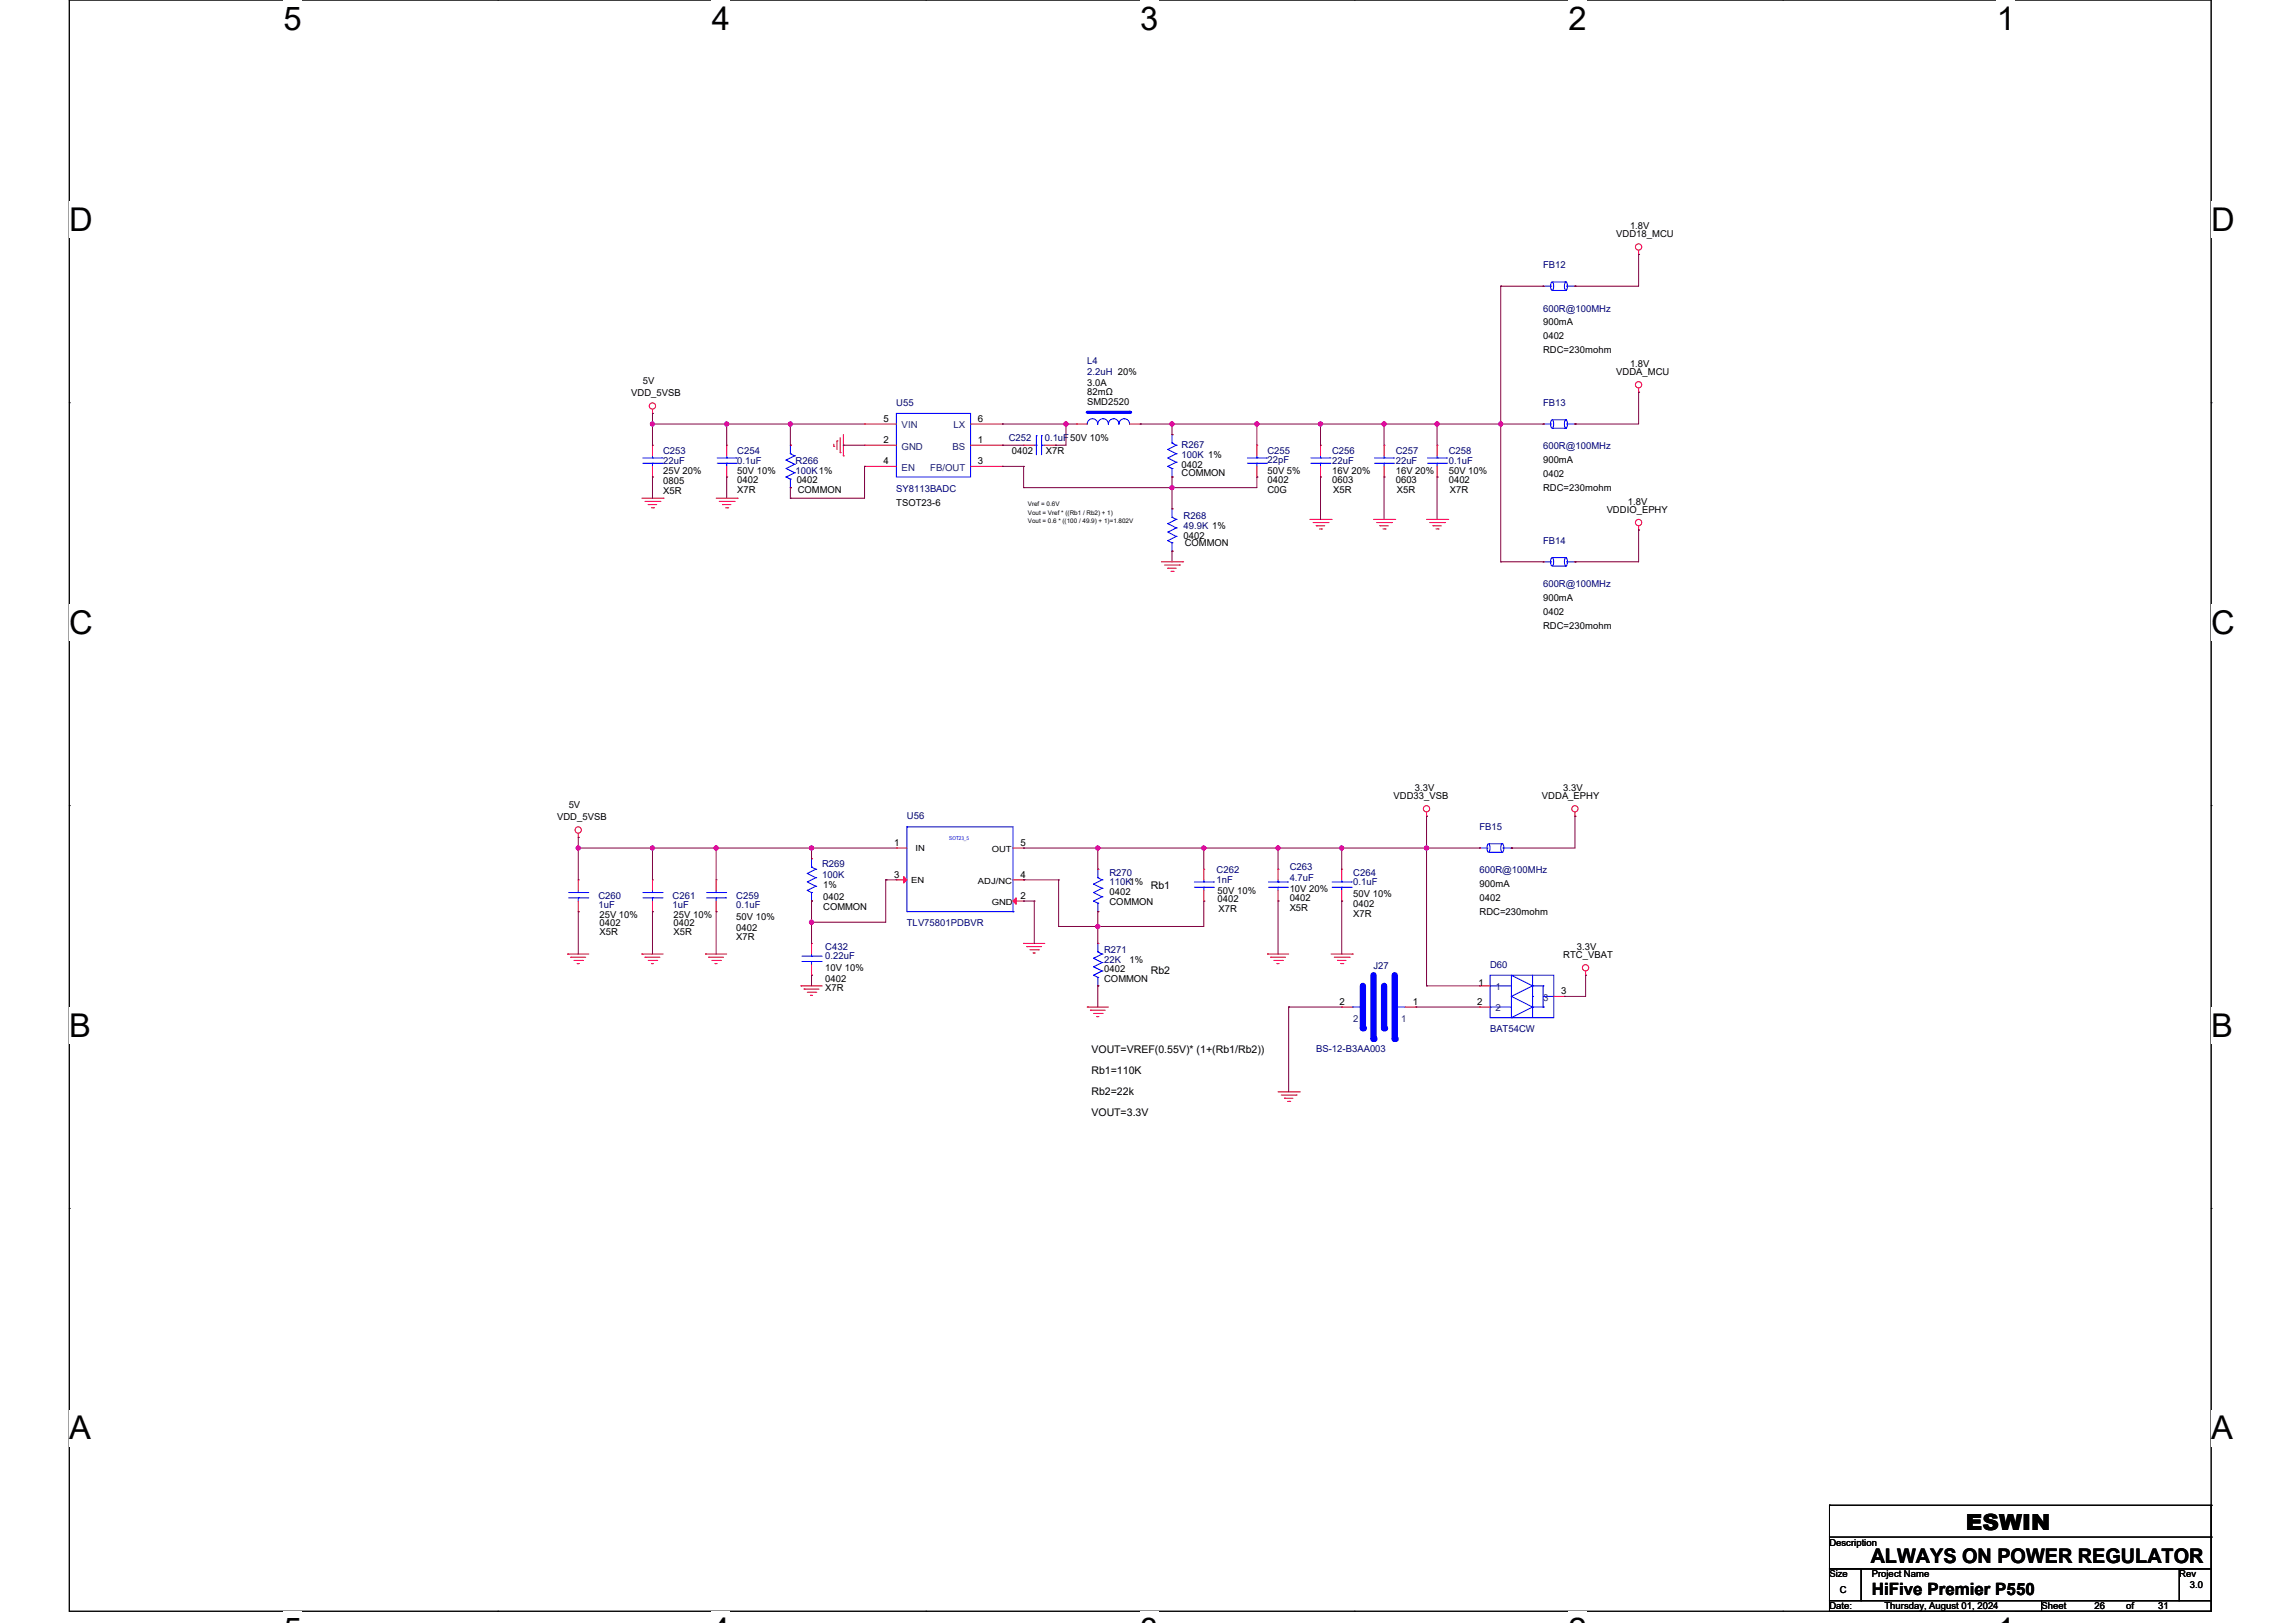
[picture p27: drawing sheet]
<svg xmlns="http://www.w3.org/2000/svg" width="297mm" height="210mm" viewBox="0 0 297 210" stroke-linecap="round" stroke-linejoin="round" font-family="sans-serif">
<defs><g id="words">
<g font-size="4.2">
<text x="36.7" y="3.8">5</text>
<text x="92.1" y="3.8">4</text>
<text x="147.5" y="3.8">3</text>
<text x="202.9" y="3.8">2</text>
<text x="258.3" y="3.8">1</text>
<text x="9" y="29.9">D</text>
<text x="286" y="29.9">D</text>
<text x="9" y="82">C</text>
<text x="286" y="82">C</text>
<text x="9" y="134.1">B</text>
<text x="286" y="134.1">B</text>
<text x="9" y="186.2">A</text>
<text x="286" y="186.2">A</text>
</g>
<text font-size="2.9" x="254.3" y="197.9">ESWIN</text>
<text font-size="2.6" x="242" y="202.3">ALWAYS ON POWER REGULATOR</text>
<text font-size="2.2" x="242.1" y="206.4">HiFive Premier P550</text>
<g font-size="1.4">
<text x="148.9" y="115.1">Rb1</text>
<text x="148.9" y="126">Rb2</text>
<text x="141.2" y="136.2">VOUT=VREF(0.55V)* (1+(Rb1/Rb2))</text>
<text x="141.2" y="141.7">Rb2=22k</text>
<text x="141.2" y="138.9">Rb1=110K</text>
<text x="141.2" y="144.4">VOUT=3.3V</text>
</g>
<g font-size="1.2">
<text x="210.9" y="29.6">1.8V</text>
<text x="209.1" y="30.7">VDD18_MCU</text>
<text x="199.6" y="42.1">900mA</text>
<text x="199.6" y="43.9">0402</text>
<text x="199.6" y="45.7">RDC=230mohm</text>
<text x="210.9" y="47.5">1.8V</text>
<text x="81.7" y="51.3">VDD_5VSB</text>
<text x="83.2" y="49.7">5V</text>
<text x="140.6" y="52.4">SMD2520</text>
<text x="140.6" y="49.9">3.0A</text>
<text x="140.6" y="51.2">82mΩ</text>
<text x="209.1" y="48.6">VDDA_MCU</text>
<text x="114.3" y="57.3">2</text>
<text x="114.3" y="54.6">5</text>
<text x="126.5" y="57.3">1</text>
<text x="126.5" y="54.6">6</text>
<text x="130.9" y="58.7">0402</text>
<text x="135.3" y="58.7">X7R</text>
<text x="199.6" y="59.9">900mA</text>
<text x="85.8" y="61.3">25V 20%</text>
<text x="85.8" y="62.7">0805</text>
<text x="85.8" y="63.9">X5R</text>
<text x="95.4" y="61.3">50V 10%</text>
<text x="95.4" y="62.5">0402</text>
<text x="95.4" y="63.8">X7R</text>
<text x="103.1" y="62.5">0402</text>
<text x="103.2" y="63.8">COMMON</text>
<text x="114.3" y="60.1">4</text>
<text x="115.9" y="65.4">TSOT23-6</text>
<text x="126.5" y="60.1">3</text>
<text x="152.8" y="60.5">0402</text>
<text x="152.8" y="61.6">COMMON</text>
<text x="163.9" y="61.3">50V 5%</text>
<text x="163.9" y="62.5">0402</text>
<text x="163.9" y="63.8">C0G</text>
<text x="172.3" y="61.3">16V 20%</text>
<text x="172.3" y="62.5">0603</text>
<text x="172.4" y="63.8">X5R</text>
<text x="180.5" y="61.3">16V 20%</text>
<text x="180.5" y="62.5">0603</text>
<text x="180.7" y="63.8">X5R</text>
<text x="187.4" y="61.3">50V 10%</text>
<text x="187.4" y="62.5">0402</text>
<text x="187.5" y="63.8">X7R</text>
<text x="199.6" y="61.7">0402</text>
<text x="199.6" y="63.5">RDC=230mohm</text>
<text x="210.6" y="65.3">1.8V</text>
<text x="153.1" y="69.7">0402</text>
<text x="153.2" y="70.6">COMMON</text>
<text x="207.8" y="66.4">VDDIO_EPHY</text>
<text x="199.6" y="77.8">900mA</text>
<text x="199.6" y="79.6">0402</text>
<text x="199.6" y="81.3">RDC=230mohm</text>
<text x="72.1" y="106.2">VDD_5VSB</text>
<text x="73.6" y="104.5">5V</text>
<text x="180.3" y="103.4">VDD33_VSB</text>
<text x="183" y="102.3">3.3V</text>
<text x="199.5" y="103.4">VDDA_EPHY</text>
<text x="202.2" y="102.3">3.3V</text>
<text x="115.7" y="109.4">1</text>
<text x="115.7" y="113.6">3</text>
<text x="132" y="109.4">5</text>
<text x="132" y="113.6">4</text>
<text x="77.5" y="118.8">25V 10%</text>
<text x="77.5" y="119.9">0402</text>
<text x="87.1" y="118.8">25V 10%</text>
<text x="87.1" y="119.9">0402</text>
<text x="95.2" y="119.1">50V 10%</text>
<text x="106.5" y="114.9">1%</text>
<text x="106.5" y="116.4">0402</text>
<text x="106.5" y="117.7">COMMON</text>
<text x="132" y="116.3">2</text>
<text x="143.5" y="115.8">0402</text>
<text x="143.5" y="117.1">COMMON</text>
<text x="157.5" y="115.6">50V 10%</text>
<text x="157.5" y="116.7">0402</text>
<text x="157.6" y="118">X7R</text>
<text x="166.8" y="115.4">10V 20%</text>
<text x="166.8" y="116.6">0402</text>
<text x="166.8" y="117.8">X5R</text>
<text x="175.1" y="116">50V 10%</text>
<text x="175.1" y="117.4">0402</text>
<text x="175.1" y="118.6">X7R</text>
<text x="191.4" y="114.8">900mA</text>
<text x="191.4" y="116.6">0402</text>
<text x="191.4" y="118.4">RDC=230mohm</text>
<text x="77.5" y="121">X5R</text>
<text x="87.1" y="121">X5R</text>
<text x="95.2" y="120.4">0402</text>
<text x="95.2" y="121.7">X7R</text>
<text x="106.7" y="125.6">10V 10%</text>
<text x="142.8" y="125.8">0402</text>
<text x="146.1" y="124.5">1%</text>
<text x="202.2" y="124">RTC_VBAT</text>
<text x="204" y="122.9">3.3V</text>
<text x="106.7" y="127">0402</text>
<text x="106.7" y="128.2">X7R</text>
<text x="142.8" y="127">COMMON</text>
<text x="173.3" y="130">2</text>
<text x="182.7" y="130">1</text>
<text x="191.1" y="130">2</text>
<text x="191.2" y="127.6">1</text>
<text x="201.9" y="128.6">3</text>
<text x="236.6" y="200">Description</text>
<text x="236.6" y="204.1">Size</text>
<text x="236.6" y="208.2">Date:</text>
<text x="238" y="206.2">C</text>
<text x="242.1" y="204.1">Project Name</text>
<text x="243.8" y="208.2">Thursday, August 01, 2024</text>
<text x="264.1" y="208.2">Sheet</text>
<text x="270.9" y="208.2">26</text>
<text x="275" y="208.2">of</text>
<text x="279.2" y="208.2">31</text>
<text x="281.9" y="204.1">Rev</text>
<text x="283.3" y="205.5">3.0</text>
</g>
<g font-size="1.2" fill="#000080">
<text x="199.6" y="34.7">FB12</text>
<text x="199.6" y="40.3">600R@100MHz</text>
<text x="140.6" y="47.1">L4</text>
<text x="115.9" y="52.5">U55</text>
<text x="140.6" y="48.6">2.2uH 20%</text>
<text x="199.6" y="52.5">FB13</text>
<text x="85.8" y="58.7">C253</text>
<text x="95.4" y="58.7">C254</text>
<text x="130.5" y="57.1">C252</text>
<text x="135.1" y="57.1">0.1uF50V 10%</text>
<text x="152.8" y="58">R267</text>
<text x="152.8" y="59.3">100K 1%</text>
<text x="163.9" y="58.7">C255</text>
<text x="163.9" y="59.9">22pF</text>
<text x="172.3" y="58.7">C256</text>
<text x="180.5" y="58.7">C257</text>
<text x="187.4" y="58.7">C258</text>
<text x="199.6" y="58.2">600R@100MHz</text>
<text x="85.8" y="60.1">22uF</text>
<text x="95.4" y="60.1">0.1uF</text>
<text x="102.9" y="60.1">R266</text>
<text x="102.9" y="61.3">100K1%</text>
<text x="115.9" y="63.6">SY8113BADC</text>
<text x="172.3" y="60.1">22uF</text>
<text x="180.5" y="60.1">22uF</text>
<text x="187.4" y="60.1">0.1uF</text>
<text x="153.1" y="67.2">R268</text>
<text x="153.1" y="68.4">49.9K 1%</text>
<text x="199.6" y="70.4">FB14</text>
<text x="199.6" y="76">600R@100MHz</text>
<text x="117.3" y="106">U56</text>
<text x="191.4" y="107.4">FB15</text>
<text x="106.3" y="112.2">R269</text>
<text x="106.3" y="113.6">100K</text>
<text x="143.5" y="113.3">R270</text>
<text x="157.4" y="113">C262</text>
<text x="166.8" y="112.6">C263</text>
<text x="166.8" y="114">4.7uF</text>
<text x="175.1" y="113.3">C264</text>
<text x="191.4" y="113">600R@100MHz</text>
<text x="77.4" y="116.3">C260</text>
<text x="77.4" y="117.5">1uF</text>
<text x="87" y="116.3">C261</text>
<text x="87" y="117.5">1uF</text>
<text x="95.2" y="116.3">C259</text>
<text x="95.2" y="117.5">0.1uF</text>
<text x="117.3" y="119.9">TLV75801PDBVR</text>
<text x="143.5" y="114.5">110K1%</text>
<text x="157.4" y="114.3">1nF</text>
<text x="175.1" y="114.5">0.1uF</text>
<text x="106.7" y="122.9">C432</text>
<text x="106.7" y="124.1">0.22uF</text>
<text x="142.8" y="123.3">R271</text>
<text x="142.8" y="124.5">22K</text>
<text x="177.7" y="125.4">J27</text>
<text x="192.7" y="125.2">D60</text>
<text x="170.3" y="136.1">BS-12-B3AA003</text>
<text x="192.7" y="133.6">BAT54CW</text>
</g>
<g font-size="1.2" fill="#004080">
<text x="116.6" y="58.2">GND</text>
<text x="116.6" y="55.4">VIN</text>
<text x="123.2" y="58.2">BS</text>
<text x="123.3" y="55.4">LX</text>
<text x="116.6" y="60.9">EN</text>
<text x="120.3" y="60.9">FB/OUT</text>
<text x="193.4" y="128.1">1</text>
<text x="193.4" y="130.9">2</text>
<text x="199.6" y="129.5">3</text>
<text x="175.1" y="132.2">2</text>
<text x="181.2" y="132.2">1</text>
</g>
<g font-size="1.1">
<text x="118.4" y="110.2">IN</text>
<text x="128.3" y="110.3">OUT</text>
<text x="117.9" y="114.3">EN</text>
<text x="126.5" y="114.4">ADJ/NC</text>
<text x="128.3" y="117.1">GND</text>
</g>
<g font-size=".8">
<text x="133" y="65.5">Vref = 0.6V</text>
<text x="133" y="66.6">Vout = Vref * ((Rb1 / Rb2) + 1)</text>
<text x="133" y="67.7">Vout = 0.6 * ((100 / 49.9) + 1)=1.802V</text>
</g>
<text font-size=".7" fill="#00f" x="122.8" y="108.7">SOT23_5</text>
</g></defs>
<path d="M9 0h277v208.5h-277z" fill="none" stroke="#000" stroke-width=".13"/>
<g fill="#fff">
<path d="M36.7 0h2.3v4.7h-2.3z"/>
<path d="M36.7 208.5h2.3v1.5h-2.3z"/>
</g>
<path d="M64.4 0h.1M64.4 208.5h.1" fill="none" stroke="#000" stroke-width=".13"/>
<g fill="#fff">
<path d="M92.1 0h2.3v4.7h-2.3z"/>
<path d="M92.1 208.5h2.3v1.5h-2.3z"/>
</g>
<path d="M119.8 0h.1M119.8 208.5h.1" fill="none" stroke="#000" stroke-width=".13"/>
<g fill="#fff">
<path d="M147.5 0h2.3v4.7h-2.3z"/>
<path d="M147.5 208.5h2.3v1.5h-2.3z"/>
</g>
<path d="M175.2 0h.1M175.2 208.5h.1" fill="none" stroke="#000" stroke-width=".13"/>
<g fill="#fff">
<path d="M202.9 0h2.3v4.7h-2.3z"/>
<path d="M202.9 208.5h2.3v1.5h-2.3z"/>
</g>
<path d="M230.6 0h.1M230.6 208.5h.1" fill="none" stroke="#000" stroke-width=".13"/>
<g fill="#fff">
<path d="M258.3 0h2.4v4.7h-2.4z"/>
<path d="M258.3 208.5h2.4v1.5h-2.4z"/>
<path d="M9 26.1h3v4.7h-3z"/>
<path d="M286 26.1h3.1v4.7h-3.1z"/>
<path d="M9 78.2h3v4.7h-3z"/>
<path d="M286 78.2h3.1v4.7h-3.1z"/>
</g>
<path d="M9 52.1h.1M286 52.1h.1" fill="none" stroke="#000" stroke-width=".13"/>
<g fill="#fff">
<path d="M9 130.3h2.8v4.7h-2.8z"/>
<path d="M286 130.3h2.9v4.7h-2.9z"/>
</g>
<path d="M9 104.2h.1M286 104.2h.1" fill="none" stroke="#000" stroke-width=".13"/>
<g fill="#fff">
<path d="M9 182.4h2.8v4.7h-2.8z"/>
<path d="M286 182.4h2.9v4.7h-2.9z"/>
</g>
<g fill="none" stroke="#000" stroke-width=".13">
<path d="M9 156.4h.1M286 156.4h.1M236.7 198.9h49.3v4.1h-49.3zM236.7 194.8h.1M236.7 194.8v4.1M236.7 194.8h49.3M286 194.8h.1M286 198.9h.1M286 194.8v4.1M236.7 203h4.1v4.1h-4.1zM236.7 207.1h27.4v1.4h-27.4zM240.8 203h41.1v4.1h-41.1z"/>
<path d="M264.1 207.1h21.9v1.4h-21.9zM281.9 203h4.1v4.1h-4.1z"/>
</g>
<g fill="none" stroke="#f00" stroke-width=".13">
<path d="M199.6 37h.1M203.7 37h.1M212 32.9h.1M212 32.4v.5M84.4 53.5h.1M84.4 52.9v.6M107.9 57.7h.1M107.9 57.5v.2M108.3 57.1h.1M108.3 57.1v1.1M108.7 58.6h.1M108.7 56.6v2"/>
<path d="M109.1 59h.1M109.1 56.2v2.8M212 50.7h.1M212 50.2v.5M83 64.5h2.8M83.4 64.9h2M83.9 65.3h.1M83.9 65.3h1.1M84.3 65.7h.2M84.5 65.7h.1M85.4 64.9h.1M85.8 64.5h.1"/>
<path d="M92.6 64.5h2.8M93 64.9h2M93.5 65.3h.1M93.5 65.3h1.1M93.9 65.7h.2M94.1 65.7h.1M95 64.9h.1M95.4 64.5h.1M150.2 72.7h2.8M150.7 73.1h1.9M151.1 73.5h.1M151.1 73.5h1.1"/>
<path d="M151.5 73.9h.2M151.7 73.9h.1M152.6 73.1h.1M153 72.7h.1M169.4 67.2h2.8M169.9 67.6h1.9M170.3 68h.1M170.3 68h1.1M170.7 68.4h.3M171 68.4h.1M171.8 67.6h.1M172.2 67.2h.1"/>
<path d="M177.7 67.2h2.7M178.1 67.6h1.9M178.5 68h.1M178.5 68h1.1M178.9 68.4h.3M179.2 68.4h.1M180 67.6h.1M180.4 67.2h.1M184.5 67.2h2.8M184.9 67.6h2M185.4 68h.1M185.4 68h1"/>
<path d="M185.8 68.4h.2M186 68.4h.1M186.9 67.6h.1M187.3 67.2h.1M212 68.6h.1M212 68v.6M74.8 108.4h.1M74.8 107.8v.6M184.5 105.6h.1M184.5 105.1v.5M203.7 105.6h.1M203.7 105.1v.5"/>
<path d="M73.4 123.4h.1M73.4 123.4h2.8M73.8 123.9h.1M73.8 123.9h2M74.3 124.3h1.1M74.7 124.7h.1M74.7 124.7h.2M75.4 124.3h.1M83 123.4h.1M83 123.4h2.8M83.4 123.9h.1M83.4 123.9h2"/>
<path d="M83.9 124.3h1.1M84.3 124.7h.1M84.3 124.7h.2M85 124.3h.1M91.3 123.4h.1M91.3 123.4h2.7M91.7 123.9h.1M91.7 123.9h1.9M92.1 124.3h1.1M92.5 124.7h.1M92.5 124.7h.3M93.2 124.3h.1"/>
<path d="M103.6 127.6h.1M103.6 127.6h2.8M104 128h.1M104 128h1.9M104.4 128.4h1.1M104.8 128.8h.1M104.8 128.8h.3M105.5 128.4h.1M132.4 122.1h.1M132.4 122.1h2.7M132.8 122.5h.1M132.8 122.5h1.9"/>
<path d="M133.2 122.9h1.1M133.6 123.3h.1M133.6 123.3h.3M134.3 122.9h.1M140.6 130.3h.1M140.6 130.3h2.8M141 130.7h.1M141 130.7h2M141.5 131.1h1.1M141.9 131.5h.1M141.9 131.5h.2M142.6 131.1h.1"/>
<path d="M164 123.4h.1M164 123.4h2.7M164.4 123.9h.1M164.4 123.9h1.9M164.8 124.3h1.1M165.2 124.7h.1M165.2 124.7h.3M165.9 124.3h.1M172.2 123.4h2.7M172.6 123.9h1.9M173 124.3h.1M173 124.3h1.1"/>
<path d="M173.4 124.7h.3M173.7 124.7h.1M174.5 123.9h.1M174.9 123.4h.1M205.1 126.2h.1M205.1 125.6v.6M165.3 141.3h2.8M165.7 141.7h2M166.1 142.1h.1M166.1 142.1h1.1M166.6 142.5h.2M166.8 142.5h.1"/>
<path d="M167.7 141.7h.1M168.1 141.3h.1"/>
<circle cx="212" cy="32" r=".41"/>
<circle cx="84.4" cy="52.5" r=".41"/>
<circle cx="212" cy="49.8" r=".4"/>
<circle cx="212" cy="67.6" r=".41"/>
<circle cx="74.8" cy="107.4" r=".41"/>
<circle cx="184.5" cy="104.6" r=".4"/>
<circle cx="203.7" cy="104.6" r=".4"/>
<circle cx="205.1" cy="125.2" r=".4"/>
</g>
<path d="M199.6 37h.1M199.6 37h1.1M200.7 36.6l.1-.1a.84 .84 0 0 1 0 1.1 .82 .82 0 0 1-.1-1zM200.9 37.6h1.6M200.9 36.5h1.6M202.5 36.6l.1-.1a.86 .86 0 0 1 0 1.1 .84 .84 0 0 1-.1-1zM202.5 37.6h.1M202.5 36.5h.1M202.6 37h1.1M203.7 37h.1" fill="none" stroke="#00f" stroke-width=".13"/>
<path d="M179 127.6v5.4" fill="none" stroke="#00f" stroke-width=".81"/>
<circle cx="179" cy="133" r=".41" fill="#00f"/>
<path d="M177.7 126.2v8.2" fill="none" stroke="#00f" stroke-width=".81"/>
<circle cx="177.7" cy="134.4" r=".41" fill="#00f"/>
<path d="M176.3 127.6v5.4" fill="none" stroke="#00f" stroke-width=".81"/>
<circle cx="176.3" cy="133" r=".41" fill="#00f"/>
<path d="M180.4 126.2v8.2" fill="none" stroke="#00f" stroke-width=".81"/>
<circle cx="180.4" cy="134.4" r=".41" fill="#00f"/>
<g fill="none" stroke="#00f" stroke-width=".13">
<path d="M101.7 59.5h.1M101.7 59.5l1.1 .6M102.2 58.7h.1M102.2 57.6h.1M102.2 58.7l.6 .3M102.2 57.6v1.1M102.8 59h.1M102.8 59l-1.1 .5M133.8 57.6h.3M134.1 57.6h.1M134.1 56.4h.1M134.1 56.4v2.4"/>
<path d="M134.7 56.4h.1M134.7 57.6h.1M134.7 57.6h.4M134.7 56.4v2.4M151.1 58.2h.1M151.1 58.2l1.1 .5M151.6 57.3h.1M151.6 56.2h.1M151.6 57.3l.6 .3M151.6 56.2v1.1M152.2 59.8h.1M152.2 58.7h.1"/>
<path d="M152.2 57.6h.1M152.2 58.7l-1.1 .6 1.1 .5M152.2 59.8l-1.1 .5M152.2 57.6l-1.1 .6M101.7 61.7h.1M101.7 61.7l.5 .3M102.2 62h.1M102.2 63.1h.1M102.2 62v1.1M102.8 61.2h.1M102.8 60.1h.1M102.8 60.1l-1.1 .5 1.1 .6"/>
<path d="M102.8 61.2l-1.1 .5M151.1 60.3h.1M151.1 60.3l.5 .3M151.6 60.6h.1M151.6 61.7h.1M151.6 60.6v1.1M73.6 116.2h2.4M73.6 115.5h2.4M74.8 115.5h.1M74.8 116.2h.1M74.8 115.2v.3M74.8 116.2v.4"/>
<path d="M76 116.2h.1M76 115.5h.1M83.2 116.2h2.4M83.2 115.5h2.4M84.4 115.5h.1M84.4 116.2h.1M84.4 115.2v.3M84.4 116.2v.4M85.6 116.2h.1M85.6 115.5h.1M91.4 116.2h2.5M91.4 115.5h2.5"/>
<path d="M92.6 115.5h.1M92.6 116.2h.1M92.6 115.2v.3M92.6 116.2v.4M93.9 116.2h.1M93.9 115.5h.1M191.4 109.7h.1M191.4 109.7h1.1M192.4 109.3l.1-.1a.86 .86 0 0 1 0 1.1 .84 .84 0 0 1-.1-1zM192.6 110.3h1.7M192.6 109.2h1.7M194.2 109.3l.1-.1a.84 .84 0 0 1 0 1.1 .82 .82 0 0 1-.1-1z"/>
<path d="M194.3 110.3h.1M194.3 109.2h.1M194.4 109.7h1.1M195.5 109.7h.1M103.7 124.4h2.5M103.7 123.7h2.5M105 123.7h.1M105 124.4h.1M105 123.4v.3M105 124.4v.4M106.2 124.4h.1M106.2 123.7h.1"/>
<path d="M174.9 130.3h.1M174.9 130.3h1.4M180.4 130.3h.1M180.4 130.3h1.4"/>
</g>
<g fill="none" stroke="#f00" stroke-width=".13">
<path d="M102.2 57.6h.1M132.4 57.6h.1M132.4 57.6h1.4M135.1 57.6h1.4M136.5 57.6h.1M151.6 56.2h.1M102.2 63.1h.1M151.6 61.7h.1M74.8 113.8h.1M74.8 118h.1M74.8 113.8v1.4M74.8 116.6v1.4"/>
<path d="M84.4 113.8h.1M84.4 118h.1M84.4 113.8v1.4M84.4 116.6v1.4M92.6 113.8h.1M92.6 118h.1M92.6 113.8v1.4M92.6 116.6v1.4M191.4 109.7h.1M195.5 109.7h.1M105 122.1h.1M105 126.2h.1"/>
<path d="M105 122.1v1.3M105 124.8v1.4M173.6 130.3h.1M173.6 130.3h1.3M181.8 130.3h1.4M183.2 130.3h.1"/>
</g>
<path d="M140.6 53.4h5.5" fill="none" stroke="#00f" stroke-width=".4"/>
<circle cx="146.1" cy="53.4" r=".2" fill="#00f"/>
<g fill="none" stroke="#00f" stroke-width=".13">
<path d="M83.2 59.9h2.4M83.2 59.3h2.4M84.4 59.3h.1M84.4 59.9h.1M84.4 59v.3M84.4 59.9v.4M85.6 59.9h.1M85.6 59.3h.1M92.8 59.9h2.4M92.8 59.3h2.4M94 59.3h.1M94 59.9h.1"/>
<path d="M94 59v.3M94 59.9v.4M95.2 59.9h.1M95.2 59.3h.1M116 53.5h9.6v8.2h-9.6zM140.6 54.9a.68 .68 0 0 1 .7-.7 .68 .68 0 0 1 .7 .7 .68 .68 0 0 1 .7-.7 .68 .68 0 0 1 .7 .7M143.4 54.9a.68 .68 0 0 1 .7-.7 .68 .68 0 0 1 .6 .7 .68 .68 0 0 1 .7-.7 .68 .68 0 0 1 .7 .7M161.4 59.9h2.4M161.4 59.3h2.4M162.6 59.3h.1M162.6 59.9h.1M162.6 59v.3"/>
<path d="M162.6 59.9v.4M163.8 59.9h.1M163.8 59.3h.1M169.6 59.9h2.4M169.6 59.3h2.4M170.8 59.3h.1M170.8 59.9h.1M170.8 59v.3M170.8 59.9v.4M172 59.9h.1M172 59.3h.1M177.8 59.9h2.5"/>
<path d="M177.8 59.3h2.5M179 59.3h.1M179 59.9h.1M179 59v.3M179 59.9v.4M180.3 59.9h.1M180.3 59.3h.1M184.7 59.9h2.4M184.7 59.3h2.4M185.9 59.3h.1M185.9 59.9h.1M185.9 59v.3"/>
<path d="M185.9 59.9v.4M187.1 59.9h.1M187.1 59.3h.1M199.6 54.9h.1M199.6 54.9h1.1M200.7 54.4l.1-.1a.84 .84 0 0 1 0 1.1 .82 .82 0 0 1-.1-1zM200.9 55.4h1.6M200.9 54.3h1.6M202.5 54.4l.1-.1a.86 .86 0 0 1 0 1.1 .84 .84 0 0 1-.1-1zM202.5 55.4h.1M202.5 54.3h.1M202.6 54.9h1.1"/>
<path d="M203.7 54.9h.1M151.1 70h.1M151.1 67.8h.1M151.1 70l.5 .2M151.1 67.8l1.1 .5M151.6 70.2h.1M151.6 66.9h.1M151.6 65.8h.1M151.6 71.3h.1M151.6 66.9l.6 .3M151.6 65.8v1.1M151.6 70.2v1.1"/>
<path d="M152.2 69.4h.1M152.2 68.3h.1M152.2 67.2h.1M152.2 68.3l-1.1 .6 1.1 .5M152.2 69.4l-1.1 .6M152.2 67.2l-1.1 .6M199.6 72.7h.1M199.6 72.7h1.1M200.7 72.2l.1-.1a.84 .84 0 0 1 0 1.1 .82 .82 0 0 1-.1-1zM200.9 73.2h1.6M200.9 72.1h1.6M202.5 72.2l.1-.1a.86 .86 0 0 1 0 1.1 .84 .84 0 0 1-.1-1z"/>
<path d="M202.5 73.2h.1M202.5 72.1h.1M202.6 72.7h1.1M203.7 72.7h.1M104.4 115.2h.1M104.4 113h.1M104.4 115.2l.6 .3M104.4 113l1.1 .6M105 115.5h.1M105 112.2h.1M105 111.1h.1M105 116.6h.1"/>
<path d="M105 112.2l.5 .3M105 111.1v1.1M105 115.5v1.1M105.5 114.7h.1M105.5 113.6h.1M105.5 112.5h.1M105.5 113.6l-1.1 .5 1.1 .6M105.5 114.7l-1.1 .5M105.5 112.5l-1.1 .5M117.3 107h.1M117.3 107h13.7v11M117.3 107v11h13.7"/>
<path d="M131 118h.1M141.5 116.6h.1M141.5 114.4h.1M141.5 116.6l.5 .3M141.5 114.4l1.1 .5M142 116.9h.1M142 113.6h.1M142 112.5h.1M142 118h.1M142 113.6l.6 .2M142 112.5v1.1M142 116.9v1.1"/>
<path d="M142.6 116h.1M142.6 114.9h.1M142.6 113.8h.1M142.6 114.9l-1.1 .6 1.1 .5M142.6 116l-1.1 .6M142.6 113.8l-1.1 .6M154.5 114.8h2.5M154.5 114.1h2.5M155.7 114.1h.1M155.7 114.8h.1M155.7 113.8v.3M155.7 114.8v.4"/>
<path d="M157 114.8h.1M157 114.1h.1M164.1 114.8h2.5M164.1 114.1h2.5M165.3 114.1h.1M165.3 114.8h.1M165.3 113.8v.3M165.3 114.8v.4M166.6 114.8h.1M166.6 114.1h.1M172.3 114.8h2.5M172.3 114.1h2.5"/>
<path d="M173.6 114.1h.1M173.6 114.8h.1M173.6 113.8v.3M173.6 114.8v.4M174.8 114.8h.1M174.8 114.1h.1M141.5 126.2h.1M141.5 124h.1M141.5 126.2l.5 .3M141.5 124l1.1 .5M142 126.5h.1M142 123.2h.1"/>
<path d="M142 122.1h.1M142 127.6h.1M142 122.1v1.1M142 126.5v1.1M142 123.2l.6 .2M142.6 125.6h.1M142.6 124.5h.1M142.6 123.4h.1M142.6 124.5l-1.1 .6 1.1 .5M142.6 125.6l-1.1 .6M142.6 123.4l-1.1 .6M192.8 126.2h8.2v5.5h-8.2z"/>
<path d="M192.8 130.3h.1M192.8 127.6h.1M192.8 130.3h2.7M192.8 127.6h2.7M195.5 131.7h.1M195.5 128.9h.1M195.5 128.9l2.7 1.4M198.2 130.3h.1M198.2 131.7h.1M198.2 128.9h.1M198.2 127.6h.1M198.2 127.6l-2.7-1.4v5.5"/>
<path d="M198.2 130.3l-2.7 1.4M198.2 130.3h1.4M198.2 126.2v5.5M198.2 127.6h1.4M198.2 127.6l-2.7 1.3M199.6 130.3h.1M199.6 127.6h.1M199.6 128.9h1.4M199.6 127.6v2.7M201 128.9h.1"/>
</g>
<g fill="none" stroke="#f00" stroke-width=".13">
<path d="M84.4 57.6h.1M84.4 57.6v1.4M94 57.6h.1M94 57.6v1.4M111.8 57.6h.1M111.8 54.9h.1M111.8 54.9h4.2M111.8 57.6h4.2M125.6 54.9h4.1M125.6 57.6h4.1M129.7 57.6h.1M129.7 54.9h.1"/>
<path d="M139.3 54.9h.1M139.3 54.9h1.3M146.1 54.9h1.4M147.5 54.9h.1M162.6 57.6h.1M162.6 57.6v1.4M170.8 57.6h.1M170.8 57.6v1.4M179 57.6h.1M179 57.6v1.4M185.9 57.6h.1M185.9 57.6v1.4"/>
<path d="M199.6 54.9h.1M203.7 54.9h.1M84.4 61.7h.1M84.4 60.3v1.4M94 61.7h.1M94 60.3v1.4M111.8 60.3h.1M111.8 60.3h4.2M125.6 60.3h4.1M129.7 60.3h.1M151.6 65.8h.1M151.6 71.3h.1"/>
<path d="M162.6 61.7h.1M162.6 60.3v1.4M170.8 61.7h.1M170.8 60.3v1.4M179 61.7h.1M179 60.3v1.4M185.9 61.7h.1M185.9 60.3v1.4M199.6 72.7h.1M203.7 72.7h.1M105 111.1h.1M105 116.6h.1"/>
<path d="M116 109.7h.1M116 113.8h.1M116 109.7h1.3M116 113.8h1.3M131 109.7h1.4M131 113.8h1.4M131 116.6h1.4M132.4 109.7h.1M132.4 113.8h.1M132.4 116.6h.1M142 112.5h.1M142 118h.1"/>
<path d="M155.7 112.5h.1M155.7 116.6h.1M155.7 112.5v1.3M155.7 115.2v1.4M165.3 112.5h.1M165.3 116.6h.1M165.3 112.5v1.3M165.3 115.2v1.4M173.6 112.5h.1M173.6 116.6h.1M173.6 112.5v1.3M173.6 115.2v1.4"/>
<path d="M142 122.1h.1M142 127.6h.1M191.4 127.6h.1M191.4 130.3h.1M191.4 127.6h1.4M191.4 130.3h1.4M201 128.9h1.4M202.4 128.9h.1"/>
</g>
<g fill="#f00" stroke="#f00" stroke-width=".13">
<path d="M116.9 113.4l.4 .4-.4 .5z"/>
<path d="M131 116.6l.4-.4v.8z"/>
</g>
<g fill="none" stroke="#800040" stroke-width=".13">
<path d="M194.1 37h.1M194.1 37h5.5M194.1 37v35.7M203.7 37h.1M212 32.9h.1M212 32.9v4.1h-8.3M84.4 53.5h.1M84.4 54.9h.1M84.4 53.5v4.1M84.4 54.9h27.4M94 54.9h.1M94 54.9v2.7"/>
<path d="M102.2 54.9h.1M102.2 54.9v2.7M109.1 57.6h.1M109.1 57.6h2.7M129.7 54.9h.1M129.7 57.6h.1M129.7 54.9h9.6M129.7 57.6h2.7M136.5 57.6h.1M137.9 54.9h.1M137.9 54.9v2.7h-1.4M147.5 54.9h.1"/>
<path d="M147.5 54.9h52.1M151.6 54.9h.1M151.6 54.9v1.3M162.6 54.9h.1M162.6 54.9v2.7M170.8 54.9h.1M170.8 54.9v2.7M179 54.9h.1M179 54.9v2.7M185.9 54.9h.1M185.9 54.9v2.7M194.1 54.9h.1"/>
<path d="M203.7 54.9h.1M212 50.7h.1M212 50.7v4.2h-8.3M84.4 61.7h.1M84.4 61.7v2.8M94 61.7h.1M94 61.7v2.8M102.2 63.1h.1M102.2 64.5h.1M102.2 63.1v1.4M111.8 60.3h.1M111.8 60.3v4.2h-9.6"/>
<path d="M129.7 60.3h.1M129.7 60.3h2.7M132.4 60.3h.1M132.4 63.1h.1M132.4 60.3v2.8M151.6 61.7h.1M151.6 63.1h.1M151.6 71.3h.1M151.6 61.7v4.1M151.6 71.3v1.4M162.6 61.7h.1M162.6 61.7v1.4h-30.2"/>
<path d="M170.8 61.7h.1M170.8 61.7v5.5M179 61.7h.1M179 61.7v5.5M185.9 61.7h.1M185.9 61.7v5.5M194.1 72.7h.1M194.1 72.7h5.5M203.7 72.7h.1M212 68.6h.1M212 68.6v4.1h-8.3M74.8 108.4h.1"/>
<path d="M74.8 109.7h.1M74.8 118h.1M74.8 109.7h41.2M74.8 108.4v5.4M74.8 118v5.4M84.4 109.7h.1M84.4 118h.1M84.4 109.7v4.1M84.4 118v5.4M92.6 109.7h.1M92.6 118h.1M92.6 109.7v4.1"/>
<path d="M92.6 118v5.4M105 109.7h.1M105 116.6h.1M105 119.3h.1M105 109.7v1.4M105 116.6v5.5M114.6 113.8h.1M114.6 113.8v5.5h-9.6M114.6 113.8h1.4M132.4 109.7h.1M132.4 113.8h.1M132.4 116.6h.1"/>
<path d="M132.4 109.7h59M132.4 113.8h4.5M132.4 116.6h1.4M133.8 116.6h.1M133.8 116.6v5.5M136.9 113.8h.1M136.9 119.9h.1M136.9 113.8v6.1M142 109.7h.1M142 118h.1M142 119.9h.1M142 109.7v2.8"/>
<path d="M142 118v4.1M155.7 109.7h.1M155.7 116.6h.1M155.7 109.7v2.8M155.7 116.6v3.3h-18.8M165.3 109.7h.1M165.3 116.6h.1M165.3 109.7v2.8M165.3 116.6v6.8M173.6 109.7h.1M173.6 116.6h.1M173.6 109.7v2.8"/>
<path d="M173.6 116.6v6.8M184.5 109.7h.1M184.5 105.6h.1M184.5 105.6v22M195.5 109.7h.1M203.7 105.6h.1M203.7 105.6v4.1h-8.2M105 126.2h.1M105 126.2v1.4M142 127.6h.1M142 127.6v2.7M166.7 130.3h.1"/>
<path d="M166.7 130.3h6.9M166.7 130.3v11M183.2 130.3h.1M183.2 130.3h8.2M184.5 127.6h.1M184.5 127.6h6.9M202.4 128.9h.1M205.1 126.2h.1M205.1 126.2v2.7h-2.7"/>
</g>
<g fill="#f0f" stroke="#f0f" stroke-width=".13">
<circle cx="84.4" cy="54.9" r=".27"/>
<circle cx="102.2" cy="54.9" r=".27"/>
<circle cx="94" cy="54.9" r=".27"/>
<circle cx="137.9" cy="54.9" r=".27"/>
<circle cx="151.6" cy="54.9" r=".27"/>
<circle cx="170.8" cy="54.9" r=".27"/>
<circle cx="162.6" cy="54.9" r=".27"/>
<circle cx="185.9" cy="54.9" r=".27"/>
<circle cx="179" cy="54.9" r=".27"/>
<circle cx="151.6" cy="63.1" r=".27"/>
<circle cx="84.4" cy="109.7" r=".27"/>
<circle cx="74.8" cy="109.7" r=".27"/>
<circle cx="92.6" cy="109.7" r=".27"/>
<circle cx="105" cy="109.7" r=".27"/>
<circle cx="155.7" cy="109.7" r=".27"/>
<circle cx="142" cy="109.7" r=".27"/>
<circle cx="165.3" cy="109.7" r=".27"/>
<circle cx="142" cy="119.9" r=".27"/>
<circle cx="184.5" cy="109.7" r=".27"/>
<circle cx="173.6" cy="109.7" r=".27"/>
<circle cx="105" cy="119.3" r=".27"/>
<circle cx="194.1" cy="54.9" r=".27"/>
</g>
<use href="#words"/>
</svg>
